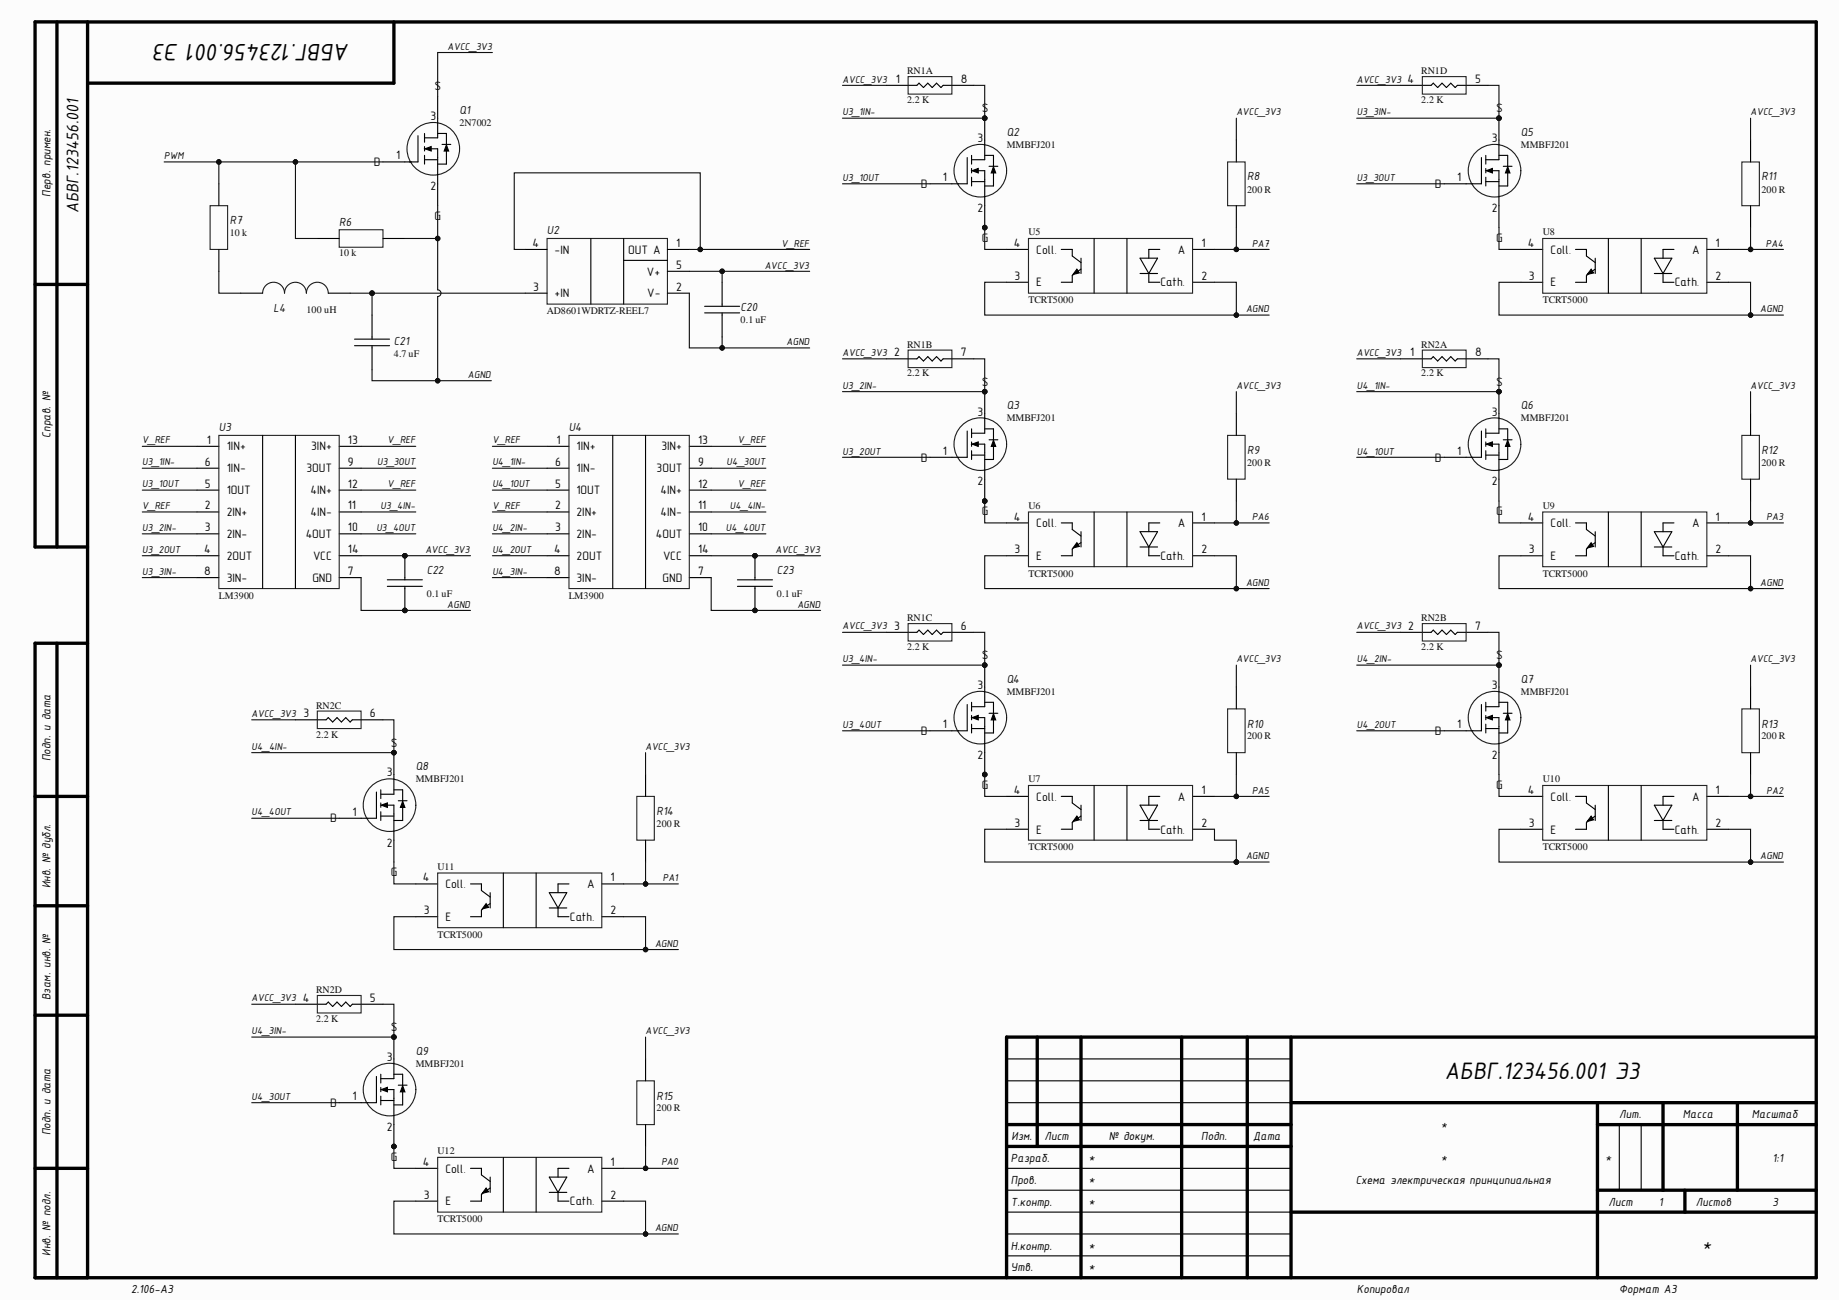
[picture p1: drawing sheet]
<svg xmlns="http://www.w3.org/2000/svg" width="420mm" height="297mm" viewBox="0 0 420 297" stroke-linecap="round" stroke-linejoin="round" font-family="sans-serif">
<defs><g id="words">
<g font-size="5.9">
<text x="79.7" y="10" transform="rotate(-180 79.7 10)">АБВГ.123456.001 Э3</text>
<text x="329.7" y="246.1">АБВГ.123456.001 Э3</text>
</g>
<g font-size="4.2">
<text x="17.9" y="48.5" transform="rotate(-90 17.9 48.5)">АБВГ.123456.001</text>
<text x="388.3" y="285.5">*</text>
</g>
<g font-size="2.9" fill="#0e0e0e">
<text x="104.8" y="25.9">Q1</text>
<text x="229.7" y="30.9">Q2</text>
<text x="347" y="30.9">Q5</text>
<text x="284.5" y="41.2">R8</text>
<text x="401.9" y="41.2">R11</text>
<text x="52.4" y="51.1">R7</text>
<text x="77.3" y="51.6">R6</text>
<text x="124.8" y="53.4">U2</text>
<text x="62.4" y="71.2">L4</text>
<text x="169" y="70.9">C20</text>
<text x="89.9" y="78.6">C21</text>
<text x="229.7" y="93.3">Q3</text>
<text x="347" y="93.3">Q6</text>
<text x="50" y="98.4">U3</text>
<text x="129.8" y="98.4">U4</text>
<text x="284.5" y="103.6">R9</text>
<text x="401.9" y="103.6">R12</text>
<text x="97.4" y="131">C22</text>
<text x="177.3" y="131">C23</text>
<text x="229.7" y="155.8">Q4</text>
<text x="347" y="155.8">Q7</text>
<text x="284.5" y="166">R10</text>
<text x="401.9" y="166">R13</text>
<text x="94.8" y="175.7">Q8</text>
<text x="149.8" y="185.9">R14</text>
<text x="94.8" y="240.6">Q9</text>
<text x="149.8" y="250.8">R15</text>
</g>
<g font-size="2.9">
<text x="11.5" y="45" transform="rotate(-90 11.5 45)">Перв. примен.</text>
<text x="11.5" y="99.8" transform="rotate(-90 11.5 99.8)">Справ. №</text>
<text x="11.5" y="173.7" transform="rotate(-90 11.5 173.7)">Подп. и дата</text>
<text x="11.5" y="202.7" transform="rotate(-90 11.5 202.7)">Инв. № дубл.</text>
<text x="11.5" y="228.1" transform="rotate(-90 11.5 228.1)">Взам. инв. №</text>
<text x="328.8" y="257.6">*</text>
<text x="369.4" y="255.1">Лит.</text>
<text x="384" y="255.1">Масса</text>
<text x="399.7" y="255.1">Масштаб</text>
<text x="11.5" y="259" transform="rotate(-90 11.5 259)">Подп. и дата</text>
<text x="230.8" y="260.1">Изм.</text>
<text x="238.3" y="260.1">Лист</text>
<text x="253" y="260.1">№ докум.</text>
<text x="274.1" y="260.1">Подп.</text>
<text x="285.9" y="260.1">Дата</text>
<text x="230.6" y="265">Разраб.</text>
<text x="248.4" y="265">*</text>
<text x="328.8" y="265">*</text>
<text x="366.2" y="265">*</text>
<text x="404.4" y="265">1:1</text>
<text x="230.6" y="270">Пров.</text>
<text x="230.6" y="275.1">Т.контр.</text>
<text x="248.4" y="270">*</text>
<text x="248.4" y="275.1">*</text>
<text x="309.3" y="270">Схема электрическая принципиальная</text>
<text x="367" y="275.1">Лист</text>
<text x="378.5" y="275.1">1</text>
<text x="386.9" y="275.1">Листов</text>
<text x="404.4" y="275.1">3</text>
<text x="11.5" y="286.5" transform="rotate(-90 11.5 286.5)">Инв. № подл.</text>
<text x="230.6" y="285.1">Н.контр.</text>
<text x="248.4" y="285.1">*</text>
<text x="230.6" y="290.1">Утв.</text>
<text x="248.4" y="290.1">*</text>
<text x="29.9" y="295.1">2.106-A3</text>
<text x="309.6" y="295.1">Копировал</text>
<text x="369.4" y="295.1">Формат А3</text>
</g>
<g font-size="2.8">
<text x="99.2" y="20.6">S</text>
<text x="204.4" y="18.9">1</text>
<text x="219.2" y="18.9">8</text>
<text x="321.1" y="18.9">4</text>
<text x="336.5" y="18.9">5</text>
<text x="98.2" y="27.5">3</text>
<text x="224" y="25.6">S</text>
<text x="341.3" y="25.6">S</text>
<text x="223" y="32.5">3</text>
<text x="340.3" y="32.5">3</text>
<text x="85.3" y="37.9">D</text>
<text x="90.4" y="36.3">1</text>
<text x="215.1" y="41.3">1</text>
<text x="332.5" y="41.3">1</text>
<text x="98.2" y="43.4">2</text>
<text x="210.1" y="42.9">D</text>
<text x="327.4" y="42.9">D</text>
<text x="99.2" y="50.2">G</text>
<text x="223" y="48.3">2</text>
<text x="340.3" y="48.3">2</text>
<text x="121.5" y="56.4">4</text>
<text x="126.5" y="57.9">-IN</text>
<text x="143.3" y="57.9">OUT A</text>
<text x="154.3" y="56.4">1</text>
<text x="224" y="55.2">G</text>
<text x="231.3" y="56.4">4</text>
<text x="236.4" y="57.9">Coll.</text>
<text x="268.7" y="57.9">A</text>
<text x="274.1" y="56.4">1</text>
<text x="341.3" y="55.2">G</text>
<text x="348.6" y="56.4">4</text>
<text x="353.8" y="57.9">Coll.</text>
<text x="386.1" y="57.9">A</text>
<text x="391.4" y="56.4">1</text>
<text x="147.6" y="62.9">V+</text>
<text x="154.3" y="61.4">5</text>
<text x="231.5" y="63.8">3</text>
<text x="236.4" y="65.3">E</text>
<text x="264.8" y="65.3">Cath.</text>
<text x="274.1" y="63.8">2</text>
<text x="348.8" y="63.8">3</text>
<text x="353.8" y="65.3">E</text>
<text x="382.1" y="65.3">Cath.</text>
<text x="391.4" y="63.8">2</text>
<text x="121.6" y="66.3">3</text>
<text x="126.5" y="67.9">+IN</text>
<text x="147.7" y="67.9">V-</text>
<text x="154.3" y="66.3">2</text>
<text x="204" y="81.3">2</text>
<text x="219.2" y="81.3">7</text>
<text x="321.7" y="81.3">1</text>
<text x="336.5" y="81.3">8</text>
<text x="224" y="88">S</text>
<text x="341.3" y="88">S</text>
<text x="223" y="94.8">3</text>
<text x="340.3" y="94.8">3</text>
<text x="47.2" y="101.3">1</text>
<text x="79.4" y="101.3">13</text>
<text x="127" y="101.3">1</text>
<text x="159.3" y="101.3">13</text>
<text x="46.7" y="106.2">6</text>
<text x="51.7" y="102.8">1IN+</text>
<text x="51.7" y="107.8">1IN-</text>
<text x="69.9" y="107.8">3OUT</text>
<text x="71" y="102.8">3IN+</text>
<text x="79.4" y="106.2">9</text>
<text x="126.6" y="106.2">6</text>
<text x="131.5" y="102.8">1IN+</text>
<text x="131.5" y="107.8">1IN-</text>
<text x="149.8" y="107.8">3OUT</text>
<text x="150.9" y="102.8">3IN+</text>
<text x="159.3" y="106.2">9</text>
<text x="210.1" y="105.3">D</text>
<text x="215.1" y="103.8">1</text>
<text x="327.4" y="105.3">D</text>
<text x="332.5" y="103.8">1</text>
<text x="46.7" y="111.2">5</text>
<text x="51.7" y="112.7">1OUT</text>
<text x="70.8" y="112.7">4IN+</text>
<text x="79.4" y="111.2">12</text>
<text x="126.6" y="111.2">5</text>
<text x="131.5" y="112.7">1OUT</text>
<text x="150.7" y="112.7">4IN+</text>
<text x="159.3" y="111.2">12</text>
<text x="223" y="110.7">2</text>
<text x="340.3" y="110.7">2</text>
<text x="46.7" y="116.2">2</text>
<text x="51.7" y="117.7">2IN+</text>
<text x="70.8" y="117.7">4IN-</text>
<text x="79.4" y="116.2">11</text>
<text x="126.6" y="116.2">2</text>
<text x="131.5" y="117.7">2IN+</text>
<text x="150.7" y="117.7">4IN-</text>
<text x="159.3" y="116.2">11</text>
<text x="224" y="117.6">G</text>
<text x="231.3" y="118.7">4</text>
<text x="274.1" y="118.7">1</text>
<text x="341.3" y="117.6">G</text>
<text x="348.6" y="118.7">4</text>
<text x="391.4" y="118.7">1</text>
<text x="46.7" y="121.2">3</text>
<text x="51.7" y="122.7">2IN-</text>
<text x="69.7" y="122.7">4OUT</text>
<text x="79.4" y="121.2">10</text>
<text x="126.6" y="121.2">3</text>
<text x="131.5" y="122.7">2IN-</text>
<text x="149.6" y="122.7">4OUT</text>
<text x="159.3" y="121.2">10</text>
<text x="236.4" y="120.3">Coll.</text>
<text x="268.7" y="120.3">A</text>
<text x="353.8" y="120.3">Coll.</text>
<text x="386.1" y="120.3">A</text>
<text x="46.6" y="126.2">4</text>
<text x="46.6" y="131.2">8</text>
<text x="51.7" y="127.7">2OUT</text>
<text x="71.4" y="127.7">VCC</text>
<text x="79.4" y="131.2">7</text>
<text x="79.4" y="126.2">14</text>
<text x="126.5" y="126.2">4</text>
<text x="126.5" y="131.2">8</text>
<text x="131.5" y="127.7">2OUT</text>
<text x="151.3" y="127.7">VCC</text>
<text x="159.3" y="131.2">7</text>
<text x="159.3" y="126.2">14</text>
<text x="231.5" y="126.2">3</text>
<text x="236.4" y="127.7">E</text>
<text x="264.8" y="127.7">Cath.</text>
<text x="274.1" y="126.2">2</text>
<text x="348.8" y="126.2">3</text>
<text x="353.8" y="127.7">E</text>
<text x="382.1" y="127.7">Cath.</text>
<text x="391.4" y="126.2">2</text>
<text x="51.7" y="132.7">3IN-</text>
<text x="71.3" y="132.7">GND</text>
<text x="131.5" y="132.7">3IN-</text>
<text x="151.1" y="132.7">GND</text>
<text x="204" y="143.7">3</text>
<text x="219.2" y="143.7">6</text>
<text x="321.3" y="143.7">2</text>
<text x="336.5" y="143.7">7</text>
<text x="224" y="150.4">S</text>
<text x="341.3" y="150.4">S</text>
<text x="223" y="157.2">3</text>
<text x="340.3" y="157.2">3</text>
<text x="69.2" y="163.6">3</text>
<text x="84.4" y="163.6">6</text>
<text x="210.1" y="167.7">D</text>
<text x="215.1" y="166.2">1</text>
<text x="327.4" y="167.7">D</text>
<text x="332.5" y="166.2">1</text>
<text x="89.2" y="170.4">S</text>
<text x="223" y="173.2">2</text>
<text x="340.3" y="173.2">2</text>
<text x="88.3" y="177.1">3</text>
<text x="224" y="179.9">G</text>
<text x="341.3" y="179.9">G</text>
<text x="231.3" y="181.1">4</text>
<text x="236.4" y="182.6">Coll.</text>
<text x="268.7" y="182.6">A</text>
<text x="274.1" y="181.1">1</text>
<text x="348.6" y="181.1">4</text>
<text x="353.8" y="182.6">Coll.</text>
<text x="386.1" y="182.6">A</text>
<text x="391.4" y="181.1">1</text>
<text x="75.3" y="187.6">D</text>
<text x="80.4" y="186.1">1</text>
<text x="231.5" y="188.6">3</text>
<text x="236.4" y="190.2">E</text>
<text x="264.8" y="190.2">Cath.</text>
<text x="274.1" y="188.6">2</text>
<text x="348.8" y="188.6">3</text>
<text x="353.8" y="190.2">E</text>
<text x="382.1" y="190.2">Cath.</text>
<text x="391.4" y="188.6">2</text>
<text x="88.3" y="193.1">2</text>
<text x="89.2" y="199.9">G</text>
<text x="96.5" y="201.1">4</text>
<text x="101.6" y="202.6">Coll.</text>
<text x="134" y="202.6">A</text>
<text x="139.3" y="201.1">1</text>
<text x="96.7" y="208.6">3</text>
<text x="139.3" y="208.6">2</text>
<text x="101.6" y="210.1">E</text>
<text x="130" y="210.1">Cath.</text>
<text x="69.1" y="228.5">4</text>
<text x="84.4" y="228.5">5</text>
<text x="89.2" y="235.3">S</text>
<text x="88.3" y="242.1">3</text>
<text x="80.4" y="251">1</text>
<text x="75.3" y="252.5">D</text>
<text x="88.3" y="258">2</text>
<text x="89.2" y="264.8">G</text>
<text x="96.5" y="266">4</text>
<text x="101.6" y="267.5">Coll.</text>
<text x="134" y="267.5">A</text>
<text x="139.3" y="266">1</text>
<text x="96.7" y="273.5">3</text>
<text x="101.6" y="275">E</text>
<text x="130" y="275">Cath.</text>
<text x="139.3" y="273.5">2</text>
</g>
<g font-size="2.5">
<text x="102.1" y="11.3">AVCC_3V3</text>
<text x="192.2" y="18.8">AVCC_3V3</text>
<text x="309.6" y="18.8">AVCC_3V3</text>
<text x="192.2" y="26.3">U3_1IN-</text>
<text x="282.1" y="26.3">AVCC_3V3</text>
<text x="309.6" y="26.3">U3_3IN-</text>
<text x="399.4" y="26.3">AVCC_3V3</text>
<text x="37.4" y="36.3">PWM</text>
<text x="192.2" y="41.3">U3_1OUT</text>
<text x="309.6" y="41.3">U3_3OUT</text>
<text x="178.3" y="56.3">V_REF</text>
<text x="285.7" y="56.3">PA7</text>
<text x="402.9" y="56.3">PA4</text>
<text x="174.5" y="61.3">AVCC_3V3</text>
<text x="284.3" y="71.2">AGND</text>
<text x="401.6" y="71.2">AGND</text>
<text x="179.5" y="78.8">AGND</text>
<text x="192.2" y="81.2">AVCC_3V3</text>
<text x="309.6" y="81.2">AVCC_3V3</text>
<text x="106.8" y="86.2">AGND</text>
<text x="192.2" y="88.7">U3_2IN-</text>
<text x="282.1" y="88.7">AVCC_3V3</text>
<text x="309.6" y="88.7">U4_1IN-</text>
<text x="399.4" y="88.7">AVCC_3V3</text>
<text x="32.5" y="101.2">V_REF</text>
<text x="88.4" y="101.2">V_REF</text>
<text x="112.3" y="101.2">V_REF</text>
<text x="168.3" y="101.2">V_REF</text>
<text x="32.5" y="106.2">U3_1IN-</text>
<text x="86.1" y="106.2">U3_3OUT</text>
<text x="112.3" y="106.2">U4_1IN-</text>
<text x="165.8" y="106.2">U4_3OUT</text>
<text x="192.2" y="103.7">U3_2OUT</text>
<text x="309.6" y="103.7">U4_1OUT</text>
<text x="32.5" y="111.1">U3_1OUT</text>
<text x="88.4" y="111.1">V_REF</text>
<text x="112.3" y="111.1">U4_1OUT</text>
<text x="168.3" y="111.1">V_REF</text>
<text x="32.5" y="116.1">V_REF</text>
<text x="86.8" y="116.1">U3_4IN-</text>
<text x="112.3" y="116.1">V_REF</text>
<text x="166.5" y="116.1">U4_4IN-</text>
<text x="285.7" y="118.7">PA6</text>
<text x="403.1" y="118.7">PA3</text>
<text x="32.5" y="121.2">U3_2IN-</text>
<text x="85.9" y="121.2">U3_4OUT</text>
<text x="112.3" y="121.2">U4_2IN-</text>
<text x="165.6" y="121.2">U4_4OUT</text>
<text x="32.5" y="126.2">U3_2OUT</text>
<text x="32.5" y="131.2">U3_3IN-</text>
<text x="97" y="126.2">AVCC_3V3</text>
<text x="112.3" y="126.2">U4_2OUT</text>
<text x="112.3" y="131.2">U4_3IN-</text>
<text x="176.9" y="126.2">AVCC_3V3</text>
<text x="284.3" y="133.6">AGND</text>
<text x="401.6" y="133.6">AGND</text>
<text x="102" y="138.6">AGND</text>
<text x="181.9" y="138.6">AGND</text>
<text x="192.2" y="143.6">AVCC_3V3</text>
<text x="309.6" y="143.6">AVCC_3V3</text>
<text x="192.2" y="151.1">U3_4IN-</text>
<text x="282.1" y="151.1">AVCC_3V3</text>
<text x="309.6" y="151.1">U4_2IN-</text>
<text x="399.4" y="151.1">AVCC_3V3</text>
<text x="57.4" y="163.6">AVCC_3V3</text>
<text x="192.2" y="166.1">U3_4OUT</text>
<text x="309.6" y="166.1">U4_2OUT</text>
<text x="57.4" y="171.1">U4_4IN-</text>
<text x="147.3" y="171.1">AVCC_3V3</text>
<text x="285.7" y="181">PA5</text>
<text x="403.1" y="181">PA2</text>
<text x="57.4" y="186">U4_4OUT</text>
<text x="284.3" y="196">AGND</text>
<text x="401.6" y="196">AGND</text>
<text x="151.2" y="201">PA1</text>
<text x="149.5" y="216">AGND</text>
<text x="57.4" y="228.5">AVCC_3V3</text>
<text x="57.4" y="236">U4_3IN-</text>
<text x="147.3" y="236">AVCC_3V3</text>
<text x="57.4" y="250.9">U4_3OUT</text>
<text x="150.9" y="265.9">PA0</text>
<text x="149.5" y="280.9">AGND</text>
</g>
<g font-size="2.3" fill="#0e0e0e">
<text x="206.9" y="17">RN1A</text>
<text x="324.3" y="17">RN1D</text>
<text x="206.9" y="23.5">2.2 K</text>
<text x="324.3" y="23.5">2.2 K</text>
<text x="104.8" y="28.7">2N7002</text>
<text x="229.7" y="33.7">MMBFJ201</text>
<text x="347" y="33.7">MMBFJ201</text>
<text x="284.5" y="44">200 R</text>
<text x="401.9" y="44">200 R</text>
<text x="52.4" y="53.9">10 k</text>
<text x="234.7" y="53.7">U5</text>
<text x="352" y="53.7">U8</text>
<text x="77.3" y="58.5">10 k</text>
<text x="69.9" y="71.4">100 uH</text>
<text x="124.8" y="71.7">AD8601WDRTZ-REEL7</text>
<text x="234.7" y="69.2">TCRT5000</text>
<text x="352" y="69.2">TCRT5000</text>
<text x="169" y="73.7">0.1 uF</text>
<text x="89.9" y="81.4">4.7 uF</text>
<text x="206.9" y="79.4">RN1B</text>
<text x="324.3" y="79.4">RN2A</text>
<text x="206.9" y="85.9">2.2 K</text>
<text x="324.3" y="85.9">2.2 K</text>
<text x="229.7" y="96.1">MMBFJ201</text>
<text x="347" y="96.1">MMBFJ201</text>
<text x="284.5" y="106.3">200 R</text>
<text x="401.9" y="106.3">200 R</text>
<text x="234.7" y="116">U6</text>
<text x="352" y="116">U9</text>
<text x="234.7" y="131.6">TCRT5000</text>
<text x="352" y="131.6">TCRT5000</text>
<text x="50" y="136.6">LM3900</text>
<text x="97.4" y="136.2">0.1 uF</text>
<text x="129.8" y="136.6">LM3900</text>
<text x="177.3" y="136.2">0.1 uF</text>
<text x="206.9" y="141.7">RN1C</text>
<text x="324.3" y="141.7">RN2B</text>
<text x="206.9" y="148.3">2.2 K</text>
<text x="324.3" y="148.3">2.2 K</text>
<text x="72.1" y="161.8">RN2C</text>
<text x="229.7" y="158.6">MMBFJ201</text>
<text x="347" y="158.6">MMBFJ201</text>
<text x="72.1" y="168.3">2.2 K</text>
<text x="284.5" y="168.7">200 R</text>
<text x="401.9" y="168.7">200 R</text>
<text x="94.8" y="178.5">MMBFJ201</text>
<text x="234.7" y="178.4">U7</text>
<text x="352" y="178.4">U10</text>
<text x="149.8" y="188.7">200 R</text>
<text x="234.7" y="194">TCRT5000</text>
<text x="352" y="194">TCRT5000</text>
<text x="99.8" y="198.4">U11</text>
<text x="99.8" y="213.9">TCRT5000</text>
<text x="72.1" y="226.6">RN2D</text>
<text x="72.1" y="233.2">2.2 K</text>
<text x="94.8" y="243.4">MMBFJ201</text>
<text x="149.8" y="253.6">200 R</text>
<text x="99.8" y="263.3">U12</text>
<text x="99.8" y="278.8">TCRT5000</text>
</g>
</g></defs>
<g fill="#fcfcfc">
<path d="M0 0h419.4v296.5h-419.4z" fill-rule="evenodd"/>
<path d="M0 0h419.4v296.5h-419.4z" fill-rule="evenodd"/>
</g>
<g fill="none" stroke="#000" stroke-width=".76">
<path d="M13 5v119.8M20 5v286.5M89.9 5v14h-69.9M8 64.9h12M20 124.8h-12v-119.8h406.4v286.5h-406.4v-144.7l12-.1M13 146.8v144.7M8 181.7h12M8 206.6h12M8 231.6h12M236.7 236.6v25M246.6 236.6v54.9M269.6 236.6v54.9"/>
<path d="M284.6 236.6v54.9M294.6 236.6v54.9M414.4 236.6h-184.7v54.9M229.7 256.6h64.9M294.6 251.6h119.8M364.5 256.6h49.9M364.5 251.6v39.9M379.4 251.6v19.9M396.4 251.6v19.9M8 266.5h12M229.7 261.6h64.9M294.6 276.5h119.8"/>
<path d="M364.5 271.5h49.9M384.4 271.5v5"/>
</g>
<g fill="none" stroke="#000" stroke-width=".25">
<path d="M282.1 31.9v5M399.4 31.9v5.1M49.9 41.9v5M49.9 56.9v5M72.4 54.4h5M87.4 54.4h5M229.7 56.9h5M242.1 56.9h2.5v1.5l2 1.5M246.6 58.9v3.5M249.6 54.4v12.5M257.1 54.4v12.5M260.1 58.9h4l-2 3.5z"/>
<path d="M264.6 56.9h-2.5v2M272.1 56.9h5M282.1 46.9v5M347 56.9h5M359.5 56.9h2.5v1.5l2 1.5M364 58.9v3.5M367 54.4v12.5M374.4 54.4v12.5M377.4 58.9h4l-2 3.5zM381.9 56.9h-2.5v2M389.4 56.9h5M399.4 46.9v5"/>
<path d="M54.9 66.9h5M74.9 66.9h5M80.9 77.4h8M80.9 78.9h8M84.9 71.9v5.5M84.9 78.9v5.5M160.8 69.9h8M160.8 71.4h8M164.8 64.4v5.5M164.8 71.4v5.5M229.7 64.4h5M245.7 61.4l.6 .9-1.5 .3z"/>
<path d="M246.6 61.4l-2 1.5v1.5h-2.5M260.1 62.4h4M262.1 62.4v2h2.5M272.1 64.4h5M347 64.4h5M363 61.4l.6 .9-1.5 .3zM364 61.4l-2 1.5v1.5h-2.5M377.4 62.4h4M379.4 62.4v2h2.5M389.4 64.4h5M59.9 99.3v35M67.4 99.3v35"/>
<path d="M139.8 99.3v35M147.3 99.3v35M282.1 94.3v5M399.4 94.3v5M44.9 101.8h5M44.9 116.8h5M44.9 111.8h5M44.9 106.8h5M77.4 101.8h5M77.4 116.8h5M77.4 111.8h5M77.4 106.8h5"/>
<path d="M124.8 101.8h5M124.8 116.8h5M124.8 111.8h5M124.8 106.8h5M157.3 101.8h5M157.3 116.8h5M157.3 111.8h5M157.3 106.8h5M229.7 119.3h5M242.1 119.3h2.5v1.5l2 1.5M249.6 116.8v12.5M257.1 116.8v12.5"/>
<path d="M264.6 119.3h-2.5v2M272.1 119.3h5M282.1 109.3v5M347 119.3h5M359.5 119.3h2.5v1.5l2 1.5M367 116.8v12.5M374.4 116.8v12.5M381.9 119.3h-2.5v2M389.4 119.3h5M399.4 109.3v5M44.9 121.8h5M44.9 126.8h5"/>
<path d="M44.9 131.8h5M77.4 121.8h5M77.4 126.8h5M77.4 131.8h5M124.8 121.8h5M124.8 126.8h5M124.8 131.8h5M157.3 121.8h5M157.3 126.8h5M157.3 131.8h5M229.7 126.8h5M245.7 123.8l.6 .9-1.5 .3z"/>
<path d="M246.6 123.8l-2 1.5v1.5h-2.5M246.6 121.3v3.5M260.1 124.8h4M260.1 121.3h4l-2 3.5zM262.1 124.8v2h2.5M272.1 126.8h5M347 126.8h5M363 123.8l.6 .9-1.5 .3zM364 123.8l-2 1.5v1.5h-2.5M364 121.3v3.5M377.4 124.8h4M377.4 121.3h4l-2 3.5z"/>
<path d="M379.4 124.8v2h2.5M389.4 126.8h5M282.1 156.7v5M399.4 156.7v5M147.3 176.7v5M249.6 179.2v12.5M257.1 179.2v12.5M282.1 171.7v5M367 179.2v12.5M374.4 179.2v12.5M399.4 171.7v5M114.8 199.2v12.4"/>
<path d="M122.3 199.2v12.4M147.3 191.7v5M229.7 181.7h5M229.7 189.2h5M242.1 181.7h2.5v1.5l2 1.5M245.7 186.2l.6 .8-1.5 .4zM246.6 186.2l-2 1.5v1.5h-2.5M246.6 183.7v3.5M260.1 187.2h4M260.1 183.7h4l-2 3.5zM262.1 187.2v2h2.5M264.6 181.7h-2.5v2"/>
<path d="M272.1 181.7h5M272.1 189.2h5M347 181.7h5M347 189.2h5M359.5 181.7h2.5v1.5l2 1.5M363 186.2l.6 .8-1.5 .4zM364 186.2l-2 1.5v1.5h-2.5M364 183.7v3.5M377.4 187.2h4M377.4 183.7h4l-2 3.5zM379.4 187.2v2h2.5M381.9 181.7h-2.5v2"/>
<path d="M389.4 181.7h5M389.4 189.2h5M94.9 201.7h5M94.9 209.1h5M107.3 201.7h2.5v1.5l2 1.4M110.9 206.2l.6 .8-1.5 .4zM111.8 206.1l-2 1.5v1.5h-2.5M111.8 203.7v3.4M125.3 207.1h4M125.3 203.7h4l-2 3.4zM127.3 207.1v2h2.5M129.8 201.7h-2.5v2"/>
<path d="M137.3 201.7h5M137.3 209.1h5M147.3 241.6v5M147.3 256.6v5M229.7 251.6h64.9M229.7 246.6h64.9M229.7 241.6h64.9M369.5 256.6v14.9M374.4 256.6v14.9M94.9 266.5h5M94.9 274h5M107.3 266.5h2.5v1.5l2 1.5"/>
<path d="M110.9 271l.6 .9-1.5 .3zM111.8 271l-2 1.5v1.5h-2.5M111.8 268.5v3.5M114.8 264v12.5M122.3 264v12.5M125.3 272h4M125.3 268.5h4l-2 3.5zM127.3 272v2h2.5M129.8 266.5h-2.5v2M137.3 266.5h5M137.3 274h5M229.7 276.5h64.9"/>
<path d="M229.7 271.5h64.9M229.7 266.5h64.9M229.7 286.5h64.9M229.7 281.5h64.9"/>
</g>
<g fill="none" stroke="#262626" stroke-width=".25">
<path d="M280.1 36.9h4v10h-4zM397.4 37h4v9.9h-4zM47.9 46.9h4v10h-4zM77.4 52.4h10v4h-10zM234.7 54.4h37.4v12.5h-37.4zM352 54.4h37.4v12.5h-37.4zM49.9 99.3h27.5v35h-27.5zM129.8 99.3h27.5v35h-27.5zM280.1 99.3h4v10h-4zM397.4 99.3h4v10h-4zM234.7 116.8h37.4v12.5h-37.4zM352 116.8h37.4v12.5h-37.4z"/>
<path d="M234.7 179.2h37.4v12.5h-37.4zM280.1 161.7h4v10h-4zM352 179.2h37.4v12.5h-37.4zM397.4 161.7h4v10h-4zM99.9 199.2h37.4v12.4h-37.4zM145.3 181.7h4v10h-4zM145.3 246.6h4v10h-4zM99.9 264h37.4v12.5h-37.4z"/>
</g>
<path d="M59.9 66.9a2.5 2.5 0 0 1 2.5-2.5 2.5 2.5 0 0 1 2.5 2.5 2.49 2.49 0 0 1 2.5-2.5 2.49 2.49 0 0 1 2.5 2.5M74.9 66.9a2.5 2.5 0 0 0-2.5-2.5 2.5 2.5 0 0 0-2.5 2.5" fill="none" stroke="#1c1c1c" stroke-width=".25"/>
<path d="M245.7 61.4l.6 .9-1.5 .3zM363 61.4l.6 .9-1.5 .3zM245.7 123.8l.6 .9-1.5 .3zM363 123.8l.6 .9-1.5 .3zM245.7 186.2l.6 .8-1.5 .4zM363 186.2l.6 .8-1.5 .4zM110.9 206.2l.6 .8-1.5 .4zM110.9 271l.6 .9-1.5 .3z" fill="#000"/>
<circle cx="92.4" cy="126.8" r=".51" fill="#0e0e0e"/>
<circle cx="92.4" cy="126.8" r=".51" fill="none" stroke="#0e0e0e" stroke-width=".23"/>
<circle cx="92.4" cy="139.3" r=".51" fill="#0e0e0e"/>
<circle cx="92.4" cy="139.3" r=".51" fill="none" stroke="#0e0e0e" stroke-width=".23"/>
<path d="M88.4 132.3h8M88.4 133.8h8M92.4 126.8v5" fill="none" stroke="#000" stroke-width=".25"/>
<circle cx="92.4" cy="126.8" r=".51" fill="#0e0e0e"/>
<circle cx="92.4" cy="126.8" r=".51" fill="none" stroke="#0e0e0e" stroke-width=".23"/>
<path d="M92.4 134.3v5" fill="none" stroke="#000" stroke-width=".25"/>
<circle cx="92.4" cy="139.3" r=".51" fill="#0e0e0e"/>
<circle cx="92.4" cy="139.3" r=".51" fill="none" stroke="#0e0e0e" stroke-width=".23"/>
<path d="M92.4 131.8v.5M92.4 133.8v.5" fill="none" stroke="#000" stroke-width=".25"/>
<circle cx="172.2" cy="126.8" r=".51" fill="#0e0e0e"/>
<circle cx="172.2" cy="126.8" r=".51" fill="none" stroke="#0e0e0e" stroke-width=".23"/>
<circle cx="172.2" cy="139.3" r=".51" fill="#0e0e0e"/>
<circle cx="172.2" cy="139.3" r=".51" fill="none" stroke="#0e0e0e" stroke-width=".23"/>
<path d="M168.3 132.3h7.9M168.3 133.8h7.9M172.2 126.8v5" fill="none" stroke="#000" stroke-width=".25"/>
<circle cx="172.2" cy="126.8" r=".51" fill="#0e0e0e"/>
<circle cx="172.2" cy="126.8" r=".51" fill="none" stroke="#0e0e0e" stroke-width=".23"/>
<path d="M172.2 134.3v5" fill="none" stroke="#000" stroke-width=".25"/>
<circle cx="172.2" cy="139.3" r=".51" fill="#0e0e0e"/>
<circle cx="172.2" cy="139.3" r=".51" fill="none" stroke="#0e0e0e" stroke-width=".23"/>
<path d="M119.8 56.9h5M134.8 54.4v15M142.3 54.4v15M142.3 59.4h10M152.3 56.9h5M119.8 66.9h5M152.3 66.9h5M152.3 61.9h5M172.2 131.8v.5M172.2 133.8v.5" fill="none" stroke="#000" stroke-width=".25"/>
<path d="M124.8 54.4h27.5v15h-27.5z" fill="none" stroke="#262626" stroke-width=".25"/>
<circle cx="224.7" cy="51.9" r=".51" fill="#0e0e0e"/>
<circle cx="224.7" cy="51.9" r=".51" fill="none" stroke="#0e0e0e" stroke-width=".23"/>
<circle cx="224.7" cy="27" r=".51" fill="#0e0e0e"/>
<circle cx="224.7" cy="27" r=".51" fill="none" stroke="#0e0e0e" stroke-width=".23"/>
<circle cx="223.7" cy="38.9" r="6" fill="none" stroke="#1c1c1c" stroke-width=".25"/>
<g fill="none" stroke="#000" stroke-width=".25">
<path d="M220.7 35.9v6h-2M221.7 35.4v2M221.7 38.4v1M221.8 38.9l1.4-.5v1.1zM222.2 38.9h2.5v6M224.7 33v3.4h-3M224.7 35.4h2v2.5M225.7 37.9h2M226.7 38.1l.5 1.4h-1zM226.7 38.4v4h-2M212.2 41.9h5M221.7 40.4v2"/>
<path d="M221.7 41.4h3M224.7 46.9v5"/>
</g>
<path d="M221.8 38.9l1.4-.5v1.1zM226.7 38.1l.5 1.4h-1z" fill="#000"/>
<circle cx="224.7" cy="51.9" r=".51" fill="#0e0e0e"/>
<circle cx="224.7" cy="51.9" r=".51" fill="none" stroke="#0e0e0e" stroke-width=".23"/>
<path d="M224.7 27v4.9" fill="none" stroke="#000" stroke-width=".25"/>
<circle cx="224.7" cy="27" r=".51" fill="#0e0e0e"/>
<circle cx="224.7" cy="27" r=".51" fill="none" stroke="#0e0e0e" stroke-width=".23"/>
<path d="M224.7 31.9v1.1M217.2 41.9h1.5M224.7 44.9v2" fill="none" stroke="#000" stroke-width=".25"/>
<circle cx="224.7" cy="114.3" r=".51" fill="#0e0e0e"/>
<circle cx="224.7" cy="114.3" r=".51" fill="none" stroke="#0e0e0e" stroke-width=".23"/>
<circle cx="224.7" cy="89.3" r=".51" fill="#0e0e0e"/>
<circle cx="224.7" cy="89.3" r=".51" fill="none" stroke="#0e0e0e" stroke-width=".23"/>
<path d="M229.7 101.3a6 6 0 0 0-8.7-5.3 6 6 0 0 0-.9 10.2 6 6 0 0 0 9.5-3.9l.1-.9" fill="none" stroke="#1c1c1c" stroke-width=".25"/>
<g fill="none" stroke="#000" stroke-width=".25">
<path d="M220.7 98.3v6h-2M221.7 97.8v2M224.7 95.3v3.5h-3M224.7 97.8h2v2.5M212.2 104.3h5M221.7 100.8v1M221.7 102.8v2M221.7 103.8h3M221.8 101.3l1.4-.5v1zM222.2 101.3h2.5v6M224.7 109.3v5M225.7 100.3h2"/>
<path d="M226.7 100.5l.5 1.3h-1zM226.7 100.8v4h-2"/>
</g>
<path d="M221.8 101.3l1.4-.5v1zM226.7 100.5l.5 1.3h-1z" fill="#000"/>
<circle cx="224.7" cy="114.3" r=".51" fill="#0e0e0e"/>
<circle cx="224.7" cy="114.3" r=".51" fill="none" stroke="#0e0e0e" stroke-width=".23"/>
<path d="M224.7 89.3v5" fill="none" stroke="#000" stroke-width=".25"/>
<circle cx="224.7" cy="89.3" r=".51" fill="#0e0e0e"/>
<circle cx="224.7" cy="89.3" r=".51" fill="none" stroke="#0e0e0e" stroke-width=".23"/>
<path d="M224.7 94.3v1M217.2 104.3h1.5M224.7 107.3v2" fill="none" stroke="#000" stroke-width=".25"/>
<circle cx="342" cy="27" r=".51" fill="#0e0e0e"/>
<circle cx="342" cy="27" r=".51" fill="none" stroke="#0e0e0e" stroke-width=".23"/>
<circle cx="341" cy="38.9" r="6" fill="none" stroke="#1c1c1c" stroke-width=".25"/>
<g fill="none" stroke="#000" stroke-width=".25">
<path d="M338 35.9v6h-2M339 35.4v2M339 38.4v1M339.1 38.9l1.4-.5v1.1zM339.5 38.9h2.5v6M342 33v3.4h-3M342 27v4.9M342 35.4h2v2.5M343 37.9h2M344 38.1l.5 1.4h-1zM344 38.4v4h-2M329.5 41.9h5"/>
<path d="M339 40.4v2M339 41.4h3M342 46.9v5"/>
</g>
<path d="M339.1 38.9l1.4-.5v1.1zM344 38.1l.5 1.4h-1z" fill="#000"/>
<circle cx="342" cy="27" r=".51" fill="#0e0e0e"/>
<circle cx="342" cy="27" r=".51" fill="none" stroke="#0e0e0e" stroke-width=".23"/>
<path d="M342 31.9v1.1M334.5 41.9h1.5M342 44.9v2" fill="none" stroke="#000" stroke-width=".25"/>
<circle cx="224.7" cy="176.7" r=".51" fill="#0e0e0e"/>
<circle cx="224.7" cy="176.7" r=".51" fill="none" stroke="#0e0e0e" stroke-width=".23"/>
<circle cx="224.7" cy="151.7" r=".51" fill="#0e0e0e"/>
<circle cx="224.7" cy="151.7" r=".51" fill="none" stroke="#0e0e0e" stroke-width=".23"/>
<path d="M229.7 163.7a6 6 0 0 0-8.7-5.3 6 6 0 0 0-.9 10.2 6 6 0 0 0 9.5-3.9l.1-.9" fill="none" stroke="#1c1c1c" stroke-width=".25"/>
<g fill="none" stroke="#000" stroke-width=".25">
<path d="M224.7 157.7v3.5h-3M212.2 166.7h5M220.7 160.7v6h-2M221.7 160.2v2M221.7 163.2v1M221.7 165.2v2M221.7 166.2h3M221.8 163.7l1.4-.5v1zM222.2 163.7h2.5v6M224.7 171.7v5M224.7 160.2h2v2.5M225.7 162.7h2"/>
<path d="M226.7 162.8l.5 1.4h-1zM226.7 163.2v4h-2"/>
</g>
<path d="M221.8 163.7l1.4-.5v1zM226.7 162.8l.5 1.4h-1z" fill="#000"/>
<circle cx="224.7" cy="176.7" r=".51" fill="#0e0e0e"/>
<circle cx="224.7" cy="176.7" r=".51" fill="none" stroke="#0e0e0e" stroke-width=".23"/>
<path d="M224.7 151.7v5" fill="none" stroke="#000" stroke-width=".25"/>
<circle cx="224.7" cy="151.7" r=".51" fill="#0e0e0e"/>
<circle cx="224.7" cy="151.7" r=".51" fill="none" stroke="#0e0e0e" stroke-width=".23"/>
<path d="M224.7 156.7v1M217.2 166.7h1.5M224.7 169.7v2" fill="none" stroke="#000" stroke-width=".25"/>
<circle cx="342" cy="89.3" r=".51" fill="#0e0e0e"/>
<circle cx="342" cy="89.3" r=".51" fill="none" stroke="#0e0e0e" stroke-width=".23"/>
<circle cx="341" cy="101.3" r="6" fill="none" stroke="#1c1c1c" stroke-width=".25"/>
<g fill="none" stroke="#000" stroke-width=".25">
<path d="M338 98.3v6h-2M339 97.8v2M342 95.3v3.5h-3M342 89.3v5M342 97.8h2v2.5M329.5 104.3h5M339 100.8v1M339 102.8v2M339 103.8h3M339.1 101.3l1.4-.5v1zM339.5 101.3h2.5v6M342 109.3v5"/>
<path d="M343 100.3h2M344 100.5l.5 1.3h-1zM344 100.8v4h-2"/>
</g>
<path d="M339.1 101.3l1.4-.5v1zM344 100.5l.5 1.3h-1z" fill="#000"/>
<circle cx="342" cy="89.3" r=".51" fill="#0e0e0e"/>
<circle cx="342" cy="89.3" r=".51" fill="none" stroke="#0e0e0e" stroke-width=".23"/>
<path d="M342 94.3v1M334.5 104.3h1.5M342 107.3v2" fill="none" stroke="#000" stroke-width=".25"/>
<circle cx="342" cy="151.7" r=".51" fill="#0e0e0e"/>
<circle cx="342" cy="151.7" r=".51" fill="none" stroke="#0e0e0e" stroke-width=".23"/>
<circle cx="341" cy="163.7" r="6" fill="none" stroke="#1c1c1c" stroke-width=".25"/>
<g fill="none" stroke="#000" stroke-width=".25">
<path d="M342 157.7v3.5h-3M342 151.7v5M329.5 166.7h5M338 160.7v6h-2M339 160.2v2M339 163.2v1M339 165.2v2M339 166.2h3M339.1 163.7l1.4-.5v1zM339.5 163.7h2.5v6M342 171.7v5M342 160.2h2v2.5"/>
<path d="M343 162.7h2M344 162.8l.5 1.4h-1zM344 163.2v4h-2"/>
</g>
<path d="M339.1 163.7l1.4-.5v1zM344 162.8l.5 1.4h-1z" fill="#000"/>
<circle cx="342" cy="151.7" r=".51" fill="#0e0e0e"/>
<circle cx="342" cy="151.7" r=".51" fill="none" stroke="#0e0e0e" stroke-width=".23"/>
<path d="M342 156.7v1M334.5 166.7h1.5M342 169.7v2" fill="none" stroke="#000" stroke-width=".25"/>
<circle cx="89.9" cy="171.7" r=".51" fill="#0e0e0e"/>
<circle cx="89.9" cy="171.7" r=".51" fill="none" stroke="#0e0e0e" stroke-width=".23"/>
<path d="M94.9 183.7a6 6 0 0 0-8.7-5.4 6 6 0 0 0-.9 10.2 6 6 0 0 0 9.5-3.8l.1-1" fill="none" stroke="#1c1c1c" stroke-width=".25"/>
<g fill="none" stroke="#000" stroke-width=".25">
<path d="M89.9 177.7v3.5h-3M89.9 171.7v5M77.4 186.7h5M85.9 180.7v6h-2M86.9 180.2v2M86.9 183.2v1M86.9 185.2v2M86.9 186.2h3M87 183.7l1.4-.5v1zM87.4 183.7h2.5v6M89.9 191.7v5M89.9 180.2h2v2.5"/>
<path d="M90.9 182.7h2M91.9 182.8l.5 1.4h-1zM91.9 183.2v4h-2"/>
</g>
<path d="M87 183.7l1.4-.5v1zM91.9 182.8l.5 1.4h-1z" fill="#000"/>
<circle cx="89.9" cy="171.7" r=".51" fill="#0e0e0e"/>
<circle cx="89.9" cy="171.7" r=".51" fill="none" stroke="#0e0e0e" stroke-width=".23"/>
<path d="M89.9 176.7v1M82.4 186.7h1.5M89.9 189.7v2" fill="none" stroke="#000" stroke-width=".25"/>
<circle cx="89.9" cy="261.6" r=".51" fill="#0e0e0e"/>
<circle cx="89.9" cy="261.6" r=".51" fill="none" stroke="#0e0e0e" stroke-width=".23"/>
<circle cx="89.9" cy="236.6" r=".51" fill="#0e0e0e"/>
<circle cx="89.9" cy="236.6" r=".51" fill="none" stroke="#0e0e0e" stroke-width=".23"/>
<path d="M94.9 248.6a6 6 0 0 0-8.7-5.4 6 6 0 0 0-.9 10.2 6 6 0 0 0 9.5-3.8l.1-1" fill="none" stroke="#1c1c1c" stroke-width=".25"/>
<g fill="none" stroke="#000" stroke-width=".25">
<path d="M77.4 251.6h5M85.9 245.6v6h-2M86.9 245.1v2M86.9 248.1v1M86.9 250.1v2M86.9 251.1h3M87 248.6l1.4-.5v1zM87.4 248.6h2.5v6M89.9 242.6v3.5h-3M89.9 256.6v5M89.9 245.1h2v2.5M90.9 247.6h2"/>
<path d="M91.9 247.7l.5 1.4h-1zM91.9 248.1v4h-2"/>
</g>
<path d="M87 248.6l1.4-.5v1zM91.9 247.7l.5 1.4h-1z" fill="#000"/>
<circle cx="89.9" cy="261.6" r=".51" fill="#0e0e0e"/>
<circle cx="89.9" cy="261.6" r=".51" fill="none" stroke="#0e0e0e" stroke-width=".23"/>
<path d="M89.9 236.6v5" fill="none" stroke="#000" stroke-width=".25"/>
<circle cx="89.9" cy="236.6" r=".51" fill="#0e0e0e"/>
<circle cx="89.9" cy="236.6" r=".51" fill="none" stroke="#0e0e0e" stroke-width=".23"/>
<g fill="none" stroke="#000" stroke-width=".25">
<path d="M202.2 19.5h7l.5-.5 1 1 1-1 1 1 1-1 1 1 .5-.5h7M319.5 19.5h7l.5-.5 1 1 1-1 1 1 1-1 1 1 .5-.5h7M95.4 31v5.9h-8M96.9 30.4v2M96.9 33.4v1M96.9 35.4v2M96.9 36.4h3M97 33.9l1.4-.5v1.1zM97.4 33.9h2.5v13M99.9 22v9.4h-3M99.9 30.4h2v2.5M100.9 32.9h2"/>
<path d="M101.9 33.1l.5 1.4h-1.1zM101.9 33.4v4h-2M202.2 81.9h7l.5-.5 1 1 1-1 1 1 1-1 1 1 .5-.5h7M319.5 81.9h7l.5-.5 1 1 1-1 1 1 1-1 1 1 .5-.5h7M202.2 144.3h7l.5-.5 1 1 1-1 1 1 1-1 1 1 .5-.5h7M319.5 144.3h7l.5-.5 1 1 1-1 1 1 1-1 1 1 .5-.5h7M67.4 164.2h7l.5-.5 1 1 1-1 1 1 1-1 1 1 .5-.5h7M67.4 229.1h7l.5-.5 1 1 1-1 1 1 1-1 1 1 .5-.5h7M82.4 251.6h1.5M89.9 241.6v1M89.9 254.6v2"/>
</g>
<path d="M104.9 33.9a6 6 0 0 0-8.7-5.3 6 6 0 0 0-.9 10.2 6 6 0 0 0 9.5-3.8l.1-1" fill="none" stroke="#1c1c1c" stroke-width=".25"/>
<path d="M97 33.9l1.4-.5v1.1zM101.9 33.1l.5 1.4h-1.1z" fill="#000"/>
<path d="M207.2 17.5h10v4h-10zM324.5 17.5h10v4h-10zM207.2 79.9h10v4h-10zM324.5 79.9h10v4h-10zM207.2 142.3h10v3.9h-10zM324.5 142.3h10v3.9h-10zM72.4 162.2h10v4h-10zM72.4 227.1h10v4h-10z" fill="none" stroke="#262626" stroke-width=".25"/>
<path d="M37.5 36.9h12.4M399.4 27v4.9M32.5 116.8h12.4M32.5 111.8h12.4M32.5 106.8h12.4M32.5 101.8h12.4M32.5 131.8h12.4M32.5 126.8h12.4M32.5 121.8h12.4" fill="none" stroke="#0e0e0e" stroke-width=".25"/>
<circle cx="49.9" cy="36.9" r=".51" fill="#0e0e0e"/>
<circle cx="49.9" cy="36.9" r=".51" fill="none" stroke="#0e0e0e" stroke-width=".23"/>
<path d="M49.9 41.9v-5h17.5v17.5h5M49.9 61.9v5h5" fill="none" stroke="#0e0e0e" stroke-width=".25"/>
<circle cx="49.9" cy="36.9" r=".51" fill="#0e0e0e"/>
<circle cx="49.9" cy="36.9" r=".51" fill="none" stroke="#0e0e0e" stroke-width=".23"/>
<circle cx="67.4" cy="36.9" r=".51" fill="#0e0e0e"/>
<circle cx="67.4" cy="36.9" r=".51" fill="none" stroke="#0e0e0e" stroke-width=".23"/>
<path d="M87.4 229.1h2.5v7.5h-32.5M57.4 251.6h20" fill="none" stroke="#0e0e0e" stroke-width=".25"/>
<circle cx="89.9" cy="236.6" r=".51" fill="#0e0e0e"/>
<circle cx="89.9" cy="236.6" r=".51" fill="none" stroke="#0e0e0e" stroke-width=".23"/>
<path d="M87.4 164.2h2.5v7.5h-32.5M57.4 186.7h20M57.4 229.1h10" fill="none" stroke="#0e0e0e" stroke-width=".25"/>
<circle cx="89.9" cy="171.7" r=".51" fill="#0e0e0e"/>
<circle cx="89.9" cy="171.7" r=".51" fill="none" stroke="#0e0e0e" stroke-width=".23"/>
<path d="M67.4 36.9h20M57.4 164.2h10" fill="none" stroke="#0e0e0e" stroke-width=".25"/>
<circle cx="67.4" cy="36.9" r=".51" fill="#0e0e0e"/>
<circle cx="67.4" cy="36.9" r=".51" fill="none" stroke="#0e0e0e" stroke-width=".23"/>
<path d="M79.9 66.9h5" fill="none" stroke="#0e0e0e" stroke-width=".25"/>
<circle cx="84.9" cy="66.9" r=".51" fill="#0e0e0e"/>
<circle cx="84.9" cy="66.9" r=".51" fill="none" stroke="#0e0e0e" stroke-width=".23"/>
<path d="M82.4 131.8v7.5h24.9" fill="none" stroke="#0e0e0e" stroke-width=".25"/>
<circle cx="92.4" cy="139.3" r=".51" fill="#0e0e0e"/>
<circle cx="92.4" cy="139.3" r=".51" fill="none" stroke="#0e0e0e" stroke-width=".23"/>
<path d="M82.4 126.8h24.9" fill="none" stroke="#0e0e0e" stroke-width=".25"/>
<circle cx="92.4" cy="126.8" r=".51" fill="#0e0e0e"/>
<circle cx="92.4" cy="126.8" r=".51" fill="none" stroke="#0e0e0e" stroke-width=".23"/>
<path d="M84.9 84.4v2.5h27.2M82.4 116.8h12.5M82.4 111.8h12.5M82.4 106.8h12.5M82.4 101.8h12.5M82.4 121.8h12.5" fill="none" stroke="#0e0e0e" stroke-width=".25"/>
<circle cx="99.9" cy="86.9" r=".51" fill="#0e0e0e"/>
<circle cx="99.9" cy="86.9" r=".51" fill="none" stroke="#0e0e0e" stroke-width=".23"/>
<path d="M84.9 66.9h34.9" fill="none" stroke="#0e0e0e" stroke-width=".25"/>
<circle cx="84.9" cy="66.9" r=".51" fill="#0e0e0e"/>
<circle cx="84.9" cy="66.9" r=".51" fill="none" stroke="#0e0e0e" stroke-width=".23"/>
<path d="M89.9 261.6v4.9h5" fill="none" stroke="#0e0e0e" stroke-width=".25"/>
<circle cx="89.9" cy="261.6" r=".51" fill="#0e0e0e"/>
<circle cx="89.9" cy="261.6" r=".51" fill="none" stroke="#0e0e0e" stroke-width=".23"/>
<path d="M89.9 196.7v5h5M94.9 274h-5v7.5h57.4v-7.5h-5" fill="none" stroke="#0e0e0e" stroke-width=".25"/>
<circle cx="147.3" cy="281.5" r=".51" fill="#0e0e0e"/>
<circle cx="147.3" cy="281.5" r=".51" fill="none" stroke="#0e0e0e" stroke-width=".23"/>
<path d="M94.9 209.1h-5v7.5h57.4v-7.5h-5" fill="none" stroke="#0e0e0e" stroke-width=".25"/>
<circle cx="147.3" cy="216.6" r=".51" fill="#0e0e0e"/>
<circle cx="147.3" cy="216.6" r=".51" fill="none" stroke="#0e0e0e" stroke-width=".23"/>
<path d="M92.4 54.4h7.5" fill="none" stroke="#0e0e0e" stroke-width=".25"/>
<circle cx="99.9" cy="54.4" r=".51" fill="#0e0e0e"/>
<circle cx="99.9" cy="54.4" r=".51" fill="none" stroke="#0e0e0e" stroke-width=".23"/>
<path d="M112.3 12h-12.4v10M119.8 56.9h-2.5v-17.5h42.5v17.5h-2.5M112.3 116.8h12.5M112.3 111.8h12.5M112.3 106.8h12.5M112.3 101.8h12.5M112.3 131.8h12.5M112.3 126.8h12.5M112.3 121.8h12.5" fill="none" stroke="#0e0e0e" stroke-width=".25"/>
<circle cx="159.8" cy="56.9" r=".51" fill="#0e0e0e"/>
<circle cx="159.8" cy="56.9" r=".51" fill="none" stroke="#0e0e0e" stroke-width=".23"/>
<path d="M147.3 261.6v4.9h-5" fill="none" stroke="#0e0e0e" stroke-width=".25"/>
<circle cx="147.3" cy="266.5" r=".51" fill="#0e0e0e"/>
<circle cx="147.3" cy="266.5" r=".51" fill="none" stroke="#0e0e0e" stroke-width=".23"/>
<path d="M147.3 196.7v5h-5" fill="none" stroke="#0e0e0e" stroke-width=".25"/>
<circle cx="147.3" cy="201.7" r=".51" fill="#0e0e0e"/>
<circle cx="147.3" cy="201.7" r=".51" fill="none" stroke="#0e0e0e" stroke-width=".23"/>
<path d="M147.3 281.5h7.5" fill="none" stroke="#0e0e0e" stroke-width=".25"/>
<circle cx="147.3" cy="281.5" r=".51" fill="#0e0e0e"/>
<circle cx="147.3" cy="281.5" r=".51" fill="none" stroke="#0e0e0e" stroke-width=".23"/>
<path d="M147.3 266.5h7.5" fill="none" stroke="#0e0e0e" stroke-width=".25"/>
<circle cx="147.3" cy="266.5" r=".51" fill="#0e0e0e"/>
<circle cx="147.3" cy="266.5" r=".51" fill="none" stroke="#0e0e0e" stroke-width=".23"/>
<path d="M147.3 216.6h7.5" fill="none" stroke="#0e0e0e" stroke-width=".25"/>
<circle cx="147.3" cy="216.6" r=".51" fill="#0e0e0e"/>
<circle cx="147.3" cy="216.6" r=".51" fill="none" stroke="#0e0e0e" stroke-width=".23"/>
<path d="M147.3 201.7h7.5" fill="none" stroke="#0e0e0e" stroke-width=".25"/>
<circle cx="147.3" cy="201.7" r=".51" fill="#0e0e0e"/>
<circle cx="147.3" cy="201.7" r=".51" fill="none" stroke="#0e0e0e" stroke-width=".23"/>
<path d="M157.3 66.9v12.5h27.4" fill="none" stroke="#0e0e0e" stroke-width=".25"/>
<circle cx="164.8" cy="79.4" r=".51" fill="#0e0e0e"/>
<circle cx="164.8" cy="79.4" r=".51" fill="none" stroke="#0e0e0e" stroke-width=".23"/>
<path d="M157.3 61.9h27.4" fill="none" stroke="#0e0e0e" stroke-width=".25"/>
<circle cx="164.8" cy="61.9" r=".51" fill="#0e0e0e"/>
<circle cx="164.8" cy="61.9" r=".51" fill="none" stroke="#0e0e0e" stroke-width=".23"/>
<path d="M159.8 56.9h24.9" fill="none" stroke="#0e0e0e" stroke-width=".25"/>
<circle cx="159.8" cy="56.9" r=".51" fill="#0e0e0e"/>
<circle cx="159.8" cy="56.9" r=".51" fill="none" stroke="#0e0e0e" stroke-width=".23"/>
<path d="M162.3 131.8v7.5h24.9M162.3 126.8h24.9" fill="none" stroke="#0e0e0e" stroke-width=".25"/>
<circle cx="172.2" cy="126.8" r=".51" fill="#0e0e0e"/>
<circle cx="172.2" cy="126.8" r=".51" fill="none" stroke="#0e0e0e" stroke-width=".23"/>
<path d="M162.3 116.8h12.4M162.3 111.8h12.4M162.3 106.8h12.4M162.3 101.8h12.4M162.3 121.8h12.4M222.2 144.3h2.5v7.4h-32.5M192.2 166.7h20" fill="none" stroke="#0e0e0e" stroke-width=".25"/>
<circle cx="224.7" cy="151.7" r=".51" fill="#0e0e0e"/>
<circle cx="224.7" cy="151.7" r=".51" fill="none" stroke="#0e0e0e" stroke-width=".23"/>
<path d="M222.2 81.9h2.5v7.4h-32.5M192.2 104.3h20M192.2 144.3h10" fill="none" stroke="#0e0e0e" stroke-width=".25"/>
<circle cx="224.7" cy="89.3" r=".51" fill="#0e0e0e"/>
<circle cx="224.7" cy="89.3" r=".51" fill="none" stroke="#0e0e0e" stroke-width=".23"/>
<path d="M222.2 19.5h2.5v7.5h-32.5M192.2 41.9h20M192.2 81.9h10" fill="none" stroke="#0e0e0e" stroke-width=".25"/>
<circle cx="224.7" cy="27" r=".51" fill="#0e0e0e"/>
<circle cx="224.7" cy="27" r=".51" fill="none" stroke="#0e0e0e" stroke-width=".23"/>
<path d="M192.2 19.5h10M224.7 176.7v5h5" fill="none" stroke="#0e0e0e" stroke-width=".25"/>
<circle cx="224.7" cy="176.7" r=".51" fill="#0e0e0e"/>
<circle cx="224.7" cy="176.7" r=".51" fill="none" stroke="#0e0e0e" stroke-width=".23"/>
<path d="M224.7 114.3v5h5" fill="none" stroke="#0e0e0e" stroke-width=".25"/>
<circle cx="224.7" cy="114.3" r=".51" fill="#0e0e0e"/>
<circle cx="224.7" cy="114.3" r=".51" fill="none" stroke="#0e0e0e" stroke-width=".23"/>
<path d="M224.7 51.9v5h5" fill="none" stroke="#0e0e0e" stroke-width=".25"/>
<circle cx="224.7" cy="51.9" r=".51" fill="#0e0e0e"/>
<circle cx="224.7" cy="51.9" r=".51" fill="none" stroke="#0e0e0e" stroke-width=".23"/>
<path d="M229.7 189.2h-5v7.5h57.4" fill="none" stroke="#0e0e0e" stroke-width=".25"/>
<circle cx="282.1" cy="196.7" r=".51" fill="#0e0e0e"/>
<circle cx="282.1" cy="196.7" r=".51" fill="none" stroke="#0e0e0e" stroke-width=".23"/>
<path d="M229.7 126.8h-5v7.5h57.4v-7.5h-5" fill="none" stroke="#0e0e0e" stroke-width=".25"/>
<circle cx="282.1" cy="134.3" r=".51" fill="#0e0e0e"/>
<circle cx="282.1" cy="134.3" r=".51" fill="none" stroke="#0e0e0e" stroke-width=".23"/>
<path d="M229.7 64.4h-5v7.5h57.4v-7.5h-5" fill="none" stroke="#0e0e0e" stroke-width=".25"/>
<circle cx="282.1" cy="71.9" r=".51" fill="#0e0e0e"/>
<circle cx="282.1" cy="71.9" r=".51" fill="none" stroke="#0e0e0e" stroke-width=".23"/>
<path d="M277.1 189.2v2.5h5v5" fill="none" stroke="#0e0e0e" stroke-width=".25"/>
<circle cx="282.1" cy="196.7" r=".51" fill="#0e0e0e"/>
<circle cx="282.1" cy="196.7" r=".51" fill="none" stroke="#0e0e0e" stroke-width=".23"/>
<path d="M277.1 181.7h5" fill="none" stroke="#0e0e0e" stroke-width=".25"/>
<circle cx="282.1" cy="181.7" r=".51" fill="#0e0e0e"/>
<circle cx="282.1" cy="181.7" r=".51" fill="none" stroke="#0e0e0e" stroke-width=".23"/>
<path d="M282.1 114.3v5h-5" fill="none" stroke="#0e0e0e" stroke-width=".25"/>
<circle cx="282.1" cy="119.3" r=".51" fill="#0e0e0e"/>
<circle cx="282.1" cy="119.3" r=".51" fill="none" stroke="#0e0e0e" stroke-width=".23"/>
<path d="M282.1 51.9v5h-5" fill="none" stroke="#0e0e0e" stroke-width=".25"/>
<circle cx="282.1" cy="56.9" r=".51" fill="#0e0e0e"/>
<circle cx="282.1" cy="56.9" r=".51" fill="none" stroke="#0e0e0e" stroke-width=".23"/>
<path d="M282.1 196.7h7.5" fill="none" stroke="#0e0e0e" stroke-width=".25"/>
<circle cx="282.1" cy="196.7" r=".51" fill="#0e0e0e"/>
<circle cx="282.1" cy="196.7" r=".51" fill="none" stroke="#0e0e0e" stroke-width=".23"/>
<path d="M282.1 176.7v5h7.5" fill="none" stroke="#0e0e0e" stroke-width=".25"/>
<circle cx="282.1" cy="181.7" r=".51" fill="#0e0e0e"/>
<circle cx="282.1" cy="181.7" r=".51" fill="none" stroke="#0e0e0e" stroke-width=".23"/>
<path d="M282.1 134.3h7.5" fill="none" stroke="#0e0e0e" stroke-width=".25"/>
<circle cx="282.1" cy="134.3" r=".51" fill="#0e0e0e"/>
<circle cx="282.1" cy="134.3" r=".51" fill="none" stroke="#0e0e0e" stroke-width=".23"/>
<path d="M282.1 119.3h7.5" fill="none" stroke="#0e0e0e" stroke-width=".25"/>
<circle cx="282.1" cy="119.3" r=".51" fill="#0e0e0e"/>
<circle cx="282.1" cy="119.3" r=".51" fill="none" stroke="#0e0e0e" stroke-width=".23"/>
<path d="M282.1 71.9h7.5" fill="none" stroke="#0e0e0e" stroke-width=".25"/>
<circle cx="282.1" cy="71.9" r=".51" fill="#0e0e0e"/>
<circle cx="282.1" cy="71.9" r=".51" fill="none" stroke="#0e0e0e" stroke-width=".23"/>
<path d="M282.1 56.9h7.5" fill="none" stroke="#0e0e0e" stroke-width=".25"/>
<circle cx="282.1" cy="56.9" r=".51" fill="#0e0e0e"/>
<circle cx="282.1" cy="56.9" r=".51" fill="none" stroke="#0e0e0e" stroke-width=".23"/>
<path d="M339.5 144.3h2.5v7.4h-32.5M309.5 166.7h20" fill="none" stroke="#0e0e0e" stroke-width=".25"/>
<circle cx="342" cy="151.7" r=".51" fill="#0e0e0e"/>
<circle cx="342" cy="151.7" r=".51" fill="none" stroke="#0e0e0e" stroke-width=".23"/>
<path d="M339.5 81.9h2.5v7.4h-32.5M309.5 104.3h20M309.5 144.3h10" fill="none" stroke="#0e0e0e" stroke-width=".25"/>
<circle cx="342" cy="89.3" r=".51" fill="#0e0e0e"/>
<circle cx="342" cy="89.3" r=".51" fill="none" stroke="#0e0e0e" stroke-width=".23"/>
<path d="M339.5 19.5h2.5v7.5h-32.5M309.5 41.9h20M309.5 81.9h10" fill="none" stroke="#0e0e0e" stroke-width=".25"/>
<circle cx="342" cy="27" r=".51" fill="#0e0e0e"/>
<circle cx="342" cy="27" r=".51" fill="none" stroke="#0e0e0e" stroke-width=".23"/>
<path d="M309.5 19.5h10M342 51.9v5h5M342 114.3v5h5M342 176.7v5h5M347 189.2h-5v7.5h57.4v-7.5h-5" fill="none" stroke="#0e0e0e" stroke-width=".25"/>
<circle cx="399.4" cy="196.7" r=".51" fill="#0e0e0e"/>
<circle cx="399.4" cy="196.7" r=".51" fill="none" stroke="#0e0e0e" stroke-width=".23"/>
<path d="M347 126.8h-5v7.5h57.4v-7.5h-5" fill="none" stroke="#0e0e0e" stroke-width=".25"/>
<circle cx="399.4" cy="134.3" r=".51" fill="#0e0e0e"/>
<circle cx="399.4" cy="134.3" r=".51" fill="none" stroke="#0e0e0e" stroke-width=".23"/>
<path d="M347 64.4h-5v7.5h57.4v-7.5h-5" fill="none" stroke="#0e0e0e" stroke-width=".25"/>
<circle cx="399.4" cy="71.9" r=".51" fill="#0e0e0e"/>
<circle cx="399.4" cy="71.9" r=".51" fill="none" stroke="#0e0e0e" stroke-width=".23"/>
<path d="M399.4 176.7v5h-5" fill="none" stroke="#0e0e0e" stroke-width=".25"/>
<circle cx="399.4" cy="181.7" r=".51" fill="#0e0e0e"/>
<circle cx="399.4" cy="181.7" r=".51" fill="none" stroke="#0e0e0e" stroke-width=".23"/>
<path d="M399.4 114.3v5h-5" fill="none" stroke="#0e0e0e" stroke-width=".25"/>
<circle cx="399.4" cy="119.3" r=".51" fill="#0e0e0e"/>
<circle cx="399.4" cy="119.3" r=".51" fill="none" stroke="#0e0e0e" stroke-width=".23"/>
<path d="M399.4 51.9v5h-5" fill="none" stroke="#0e0e0e" stroke-width=".25"/>
<circle cx="399.4" cy="56.9" r=".51" fill="#0e0e0e"/>
<circle cx="399.4" cy="56.9" r=".51" fill="none" stroke="#0e0e0e" stroke-width=".23"/>
<path d="M399.4 196.7h7.5" fill="none" stroke="#0e0e0e" stroke-width=".25"/>
<circle cx="399.4" cy="196.7" r=".51" fill="#0e0e0e"/>
<circle cx="399.4" cy="196.7" r=".51" fill="none" stroke="#0e0e0e" stroke-width=".23"/>
<path d="M399.4 181.7h7.5" fill="none" stroke="#0e0e0e" stroke-width=".25"/>
<circle cx="399.4" cy="181.7" r=".51" fill="#0e0e0e"/>
<circle cx="399.4" cy="181.7" r=".51" fill="none" stroke="#0e0e0e" stroke-width=".23"/>
<path d="M399.4 134.3h7.5" fill="none" stroke="#0e0e0e" stroke-width=".25"/>
<circle cx="399.4" cy="134.3" r=".51" fill="#0e0e0e"/>
<circle cx="399.4" cy="134.3" r=".51" fill="none" stroke="#0e0e0e" stroke-width=".23"/>
<path d="M399.4 119.3h7.5" fill="none" stroke="#0e0e0e" stroke-width=".25"/>
<circle cx="399.4" cy="119.3" r=".51" fill="#0e0e0e"/>
<circle cx="399.4" cy="119.3" r=".51" fill="none" stroke="#0e0e0e" stroke-width=".23"/>
<path d="M399.4 71.9h7.5" fill="none" stroke="#0e0e0e" stroke-width=".25"/>
<circle cx="399.4" cy="71.9" r=".51" fill="#0e0e0e"/>
<circle cx="399.4" cy="71.9" r=".51" fill="none" stroke="#0e0e0e" stroke-width=".23"/>
<path d="M399.4 56.9h7.5" fill="none" stroke="#0e0e0e" stroke-width=".25"/>
<circle cx="399.4" cy="56.9" r=".51" fill="#0e0e0e"/>
<circle cx="399.4" cy="56.9" r=".51" fill="none" stroke="#0e0e0e" stroke-width=".23"/>
<path d="M84.9 66.9v5" fill="none" stroke="#0e0e0e" stroke-width=".25"/>
<circle cx="84.9" cy="66.9" r=".51" fill="#0e0e0e"/>
<circle cx="84.9" cy="66.9" r=".51" fill="none" stroke="#0e0e0e" stroke-width=".23"/>
<path d="M99.9 46.9v19.2a.76 .76 0 0 1 .7 .8 .76 .76 0 0 1-.7 .7v19.3" fill="none" stroke="#0e0e0e" stroke-width=".25"/>
<circle cx="99.9" cy="86.9" r=".51" fill="#0e0e0e"/>
<circle cx="99.9" cy="86.9" r=".51" fill="none" stroke="#0e0e0e" stroke-width=".23"/>
<circle cx="99.9" cy="54.4" r=".51" fill="#0e0e0e"/>
<circle cx="99.9" cy="54.4" r=".51" fill="none" stroke="#0e0e0e" stroke-width=".23"/>
<path d="M164.8 76.9v2.5M147.3 171.7v5M147.3 236.6v5" fill="none" stroke="#0e0e0e" stroke-width=".25"/>
<circle cx="164.8" cy="79.4" r=".51" fill="#0e0e0e"/>
<circle cx="164.8" cy="79.4" r=".51" fill="none" stroke="#0e0e0e" stroke-width=".23"/>
<path d="M164.8 61.9v2.5" fill="none" stroke="#0e0e0e" stroke-width=".25"/>
<circle cx="164.8" cy="61.9" r=".51" fill="#0e0e0e"/>
<circle cx="164.8" cy="61.9" r=".51" fill="none" stroke="#0e0e0e" stroke-width=".23"/>
<path d="M282.1 27v4.9M282.1 89.3v5M399.4 89.4v4.9M282.1 151.7v5M399.4 151.8v4.9" fill="none" stroke="#0e0e0e" stroke-width=".25"/>
<use href="#words"/>
</svg>
